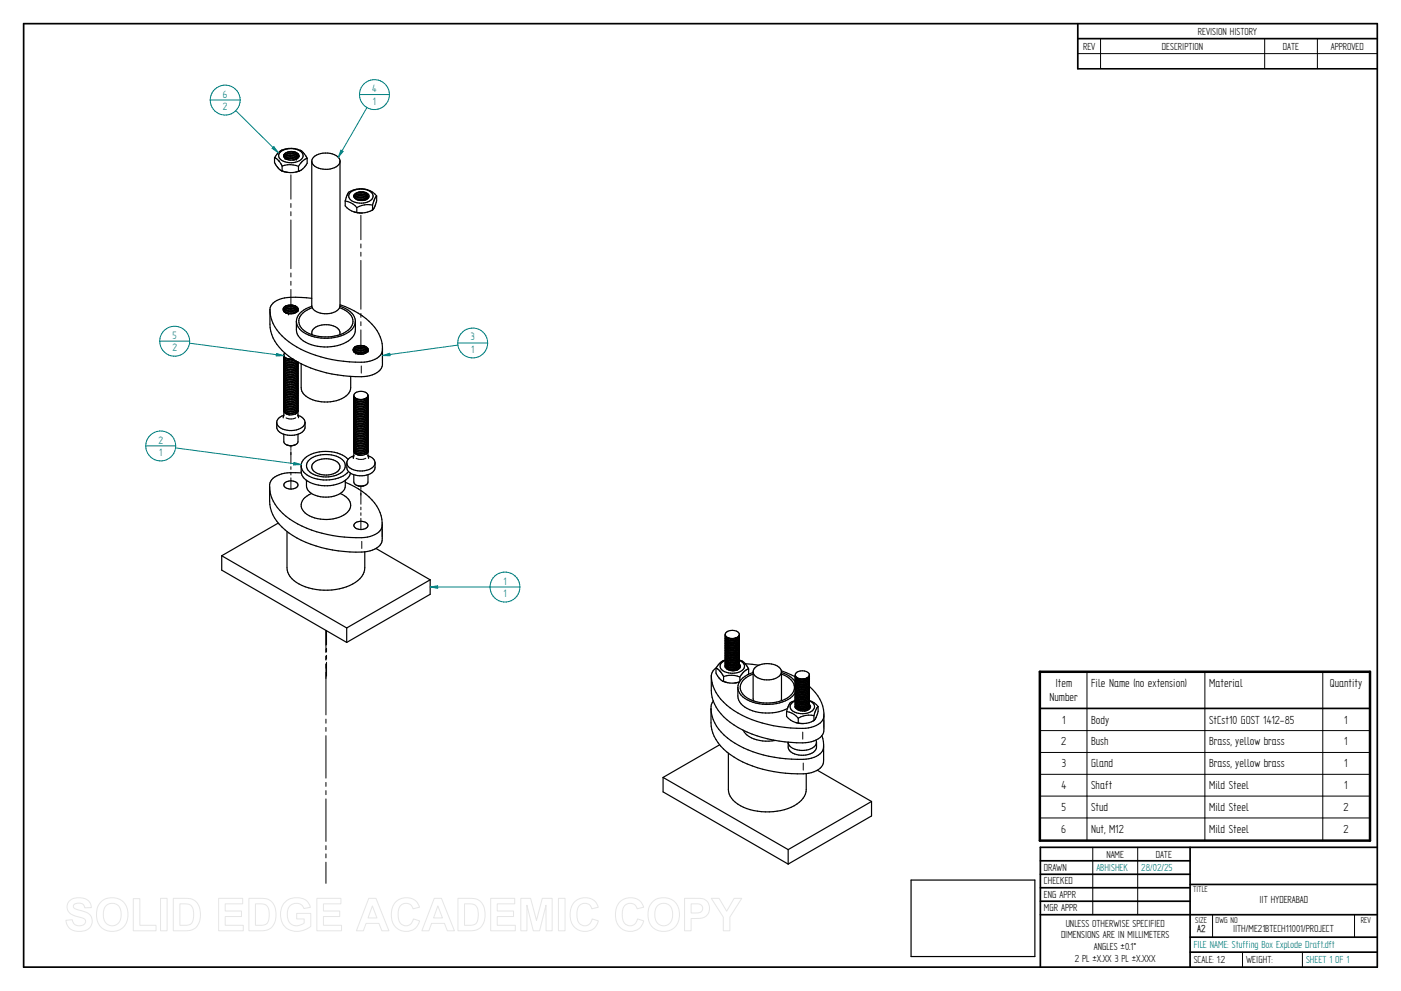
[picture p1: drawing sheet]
<svg xmlns="http://www.w3.org/2000/svg" width="594mm" height="420mm" viewBox="0 0 594 420" stroke-linecap="round" stroke-linejoin="round" font-family="sans-serif">
<defs><g id="words">
<g font-size="5.6">
<text x="447.5" y="291.5">Item</text>
<text x="462.7" y="291.5">File Name (no extension)</text>
<text x="512.7" y="291.5">Material</text>
<text x="563.9" y="291.5">Quantity</text>
<text x="445" y="297.2">Number</text>
<text x="450.4" y="306.8">1</text>
<text x="462.7" y="306.8">Body</text>
<text x="512.7" y="306.8">StCst10 GOST 1412-85</text>
<text x="570" y="306.8">1</text>
<text x="450" y="316.1">2</text>
<text x="462.7" y="316.1">Bush</text>
<text x="512.7" y="316.1">Brass, yellow brass</text>
<text x="570" y="316.1">1</text>
<text x="450.2" y="325.3">3</text>
<text x="462.7" y="325.3">Gland</text>
<text x="512.7" y="325.3">Brass, yellow brass</text>
<text x="570" y="325.3">1</text>
<text x="450.1" y="334.6">4</text>
<text x="462.7" y="334.6">Shaft</text>
<text x="512.7" y="334.6">Mild Steel</text>
<text x="570" y="334.6">1</text>
<text x="450.1" y="343.8">5</text>
<text x="462.7" y="343.8">Stud</text>
<text x="512.7" y="343.8">Mild Steel</text>
<text x="569.7" y="343.8">2</text>
<text x="450" y="353.1">6</text>
<text x="462.7" y="353.1">Nut, M12</text>
<text x="512.7" y="353.1">Mild Steel</text>
<text x="569.7" y="353.1">2</text>
</g>
<g font-size="5.1" fill="#008080">
<text x="94.5" y="41.4">6</text>
<text x="157.9" y="39.1">4</text>
<text x="94.5" y="46.7">2</text>
<text x="158.2" y="44.3">1</text>
<text x="73.1" y="143.6">5</text>
<text x="73.1" y="148.9">2</text>
<text x="199.6" y="144.4">3</text>
<text x="199.8" y="149.6">1</text>
<text x="67.2" y="188">2</text>
<text x="67.5" y="193.3">1</text>
<text x="213.5" y="247.8">1</text>
<text x="213.5" y="253.1">1</text>
</g>
<g font-size="4.9">
<text x="507.9" y="14.7">REVISION HISTORY</text>
<text x="459.3" y="21">REV</text>
<text x="492.7" y="21">DESCRIPTION</text>
<text x="544" y="21">DATE</text>
<text x="564.3" y="21">APPROVED</text>
<text x="469.1" y="363.6">NAME</text>
<text x="490.1" y="363.6">DATE</text>
<text x="442.7" y="369.3">DRAWN</text>
<text x="442.7" y="375">CHECKED</text>
<text x="442.7" y="380.7">ENG APPR</text>
<text x="534" y="382.9">IIT HYDERABAD</text>
<text x="442.7" y="386.4">MGR APPR</text>
<text x="451.9" y="392.9">UNLESS OTHERWISE SPECIFIED</text>
<text x="522.9" y="395.4">IITH/ME21BTECH11001/PROJECT</text>
<text x="449.9" y="397.9">DIMENSIONS ARE IN MILLIMETERS</text>
<text x="455.7" y="407.8">2 PL ±X.XX 3 PL ±X.XXX</text>
<text x="463.8" y="402.9">ANGLES ±0.1°</text>
<text x="506.2" y="408.3">SCALE: 1:2</text>
<text x="528.4" y="408.3">WEIGHT:</text>
</g>
<g font-size="4.9" fill="#008080">
<text x="464.9" y="369.3">ABHISHEK</text>
<text x="483.9" y="369.3">28/02/25</text>
<text x="506.2" y="402">FILE NAME: Stuffing Box Explode Draft.dft</text>
<text x="553.8" y="408.4">SHEET 1 OF 1</text>
</g>
<text font-size="4.8" x="507.7" y="395.3">A2</text>
<g font-size="4.1">
<text x="505.9" y="378.3">TITLE</text>
<text x="506.9" y="391.1">SIZE</text>
<text x="515.4" y="391.1">DWG NO</text>
<text x="577" y="391.1">REV</text>
</g>
</g></defs>
<g fill="none" stroke="#000" stroke-width=".72">
<path d="M10 10h574v400h-574zM457 10v19.1M457 16.4h127M504.6 359.2v50.8M584 359.2h-142.9v50.8M441.1 365h63.5M441.1 370.7h63.5M441.1 376.4h63.5M504.6 375h79.4M441.1 382.1h63.5M441.1 387.8h142.9M504.6 397.3h79.4"/>
<path d="M504.6 403.7h79.4"/>
</g>
<g fill="none" stroke="#000" stroke-width=".42">
<path d="M466.7 16.4v12.7M536.3 16.4v12.7M558.6 16.4v12.7M457 22.7h127M123.4 74.1v10.4M123.4 86.3v1.7M123.4 89.7v1.8M123.4 93.3v20.6M153 91.3v10.3M123.4 115.7v1.7M123.4 119.3v1.6M153 103.4v1.7"/>
<path d="M153 106.9v1.7M153 110.4v20.7M123.4 122.7v10.4M153 132.9v1.7M153 136.4v1.7M153 139.9v10.3M153.2 155.2v3M162.2 150.2v3M125.4 177.1l-1.7 .5-2.4-.4M123.4 189v1.2M123.4 190.5v.3M123.4 191.1v.2"/>
<path d="M123.4 191.7v4.9M123.4 197.9v1.1M155.1 194.3l-1.7 .5-2.4-.5M123.4 200.2v1.2M123.4 202.6v4.7M153 206.1v1.2M153 207.6v.3M153 208.2v.3M153 208.8v5M153 215v1.2M153 217.4v1.1M153 219.8v4.7"/>
<path d="M153.4 229.5v3M162 224.5v3.1M138.2 267.3v9.4M138.2 278.1v1.7M138.5 267.4v5.9M138.5 274.9v1.4M138.5 277.8v1.5M138.2 281.4v21.7M138.5 280.8v5.9M138.2 304.9v1.7M138.2 308.4v1.7M138.2 311.9v18"/>
<path d="M340.4 310.4v3M349.2 318.6v3M349.3 305.4v3M138.2 331.7v1.7M138.2 335.2v1.7M138.2 338.7v18M340.6 323.5v3M138.2 358.5v1.8M463.4 359.2v28.6M482.4 359.2v28.6M138.2 362v1.7M138.2 365.5v9"/>
<path d="M514.2 387.9v9.4M574.4 387.9v9.4M526.9 403.7v6.3M552.3 403.7v6.3"/>
</g>
<g fill="none" stroke="#000" stroke-width=".51">
<path d="M456.9 29.2h127.1M457 29.1h127M116.4 66.8v2.1l1.6 2.4 1.2 1M116.4 66.8a6.3 6.3 0 0 1 3.2 3.6M116.4 66.8a7.6 7.6 0 0 1 9.7-3.5l2 .8 2.2 3.1M118.9 64.5a7 7 0 0 1 9.4 .7 2.93 2.93 0 0 1-2.9 3.5 6.3 6.3 0 0 1-7.2-2.2 1.91 1.91 0 0 1 .7-2zM119.2 72.3l.4 .1M119.3 72.3l2.5 .8M119.5 72.4h.1M119.6 70.4v2M119.6 72.4l2.3 .7a8.7 8.7 0 0 0 4.7-.5M119.6 70.4l3.5-.6 3.5 .7"/>
<path d="M120.3 66l.1 .4M120.3 66.1a2.28 2.28 0 0 1 2.9-1.6 2.89 2.89 0 0 1 3.1 1.6M120.3 66.1l.1 .3M120.4 66.3a3.7 3.7 0 0 1 5.8 .3M120.4 66.3l-.1 .2M120.4 66.4l.2 .3M120.5 66.3a4.1 4.1 0 0 1 5.6 .1M120.5 66.3l-.1 .1M120.6 66.7l1.1 .9M120.6 66.7a4.1 4.1 0 0 1 5.5 .2M120.6 66.8a4.3 4.3 0 0 1 5.4 .2M120.9 67a4.5 4.5 0 0 1 4.8 .2"/>
<path d="M121 67.1a4.8 4.8 0 0 1 4.6 .2M121.5 67.4a4.8 4.8 0 0 1 3.7 .2M121.7 67.6l1.5 .3 1.9-.2M121.7 67.5l1.5-.2 1.8 .4M122.6 64.3l-1.7 .7-.6 1M122.6 64.3l.8-.1a2.93 2.93 0 0 1 3.4 2.1M122.6 64.3a2.94 2.94 0 0 1 3.8 1.8M124.4 64.6l1.8 .9 .6 .8M126.1 66.9l-.6 .6M126.3 66.1l.1 .3M126.4 66.1l-.3 .8M126.6 70.5v2.1"/>
<path d="M126.8 66.3l-.4 .7-1.3 .7M127.1 72.5l-1.5 .4M130.3 67.2a4.1 4.1 0 0 1-1.4 3.9l-1.2 1-1.1 .5M130.3 67.2l-1.7 .8-2 2.5M132.2 68.3a4.5 4.5 0 0 0 4.7 3.4 6.3 6.3 0 0 0 7.3-3.1M133 66.7a8 8 0 0 1 11 .8l.2 62.1a4.9 4.9 0 0 1-5.5 3.4 5.5 5.5 0 0 1-6.5-3.4v-61.3zM146.4 85.2a7.9 7.9 0 0 1 4.9 2.8M146.4 85.2v2.1a7.6 7.6 0 0 0 4.9 2.8M148.6 81.6a7 7 0 0 1 9.4 .7 2.87 2.87 0 0 1-2.9 3.6 6.3 6.3 0 0 1-7.2-2.2 1.99 1.99 0 0 1 .7-2.1zM150 83.2a3.6 3.6 0 0 1 5.6-.7l.4 1.1M150.1 83.4l1.2 1.2M150.1 83.6a3.9 3.9 0 0 1 5.8 .2"/>
<path d="M150.1 83.4a3.8 3.8 0 0 1 5.9 .3M150.1 83.4v.1M150.2 89.9l2.8 .4M150.3 83.9a4.3 4.3 0 0 1 5.4 .3M150.3 83.8a4.1 4.1 0 0 1 5.5 .3M150.7 84.2a4.4 4.4 0 0 1 4.8 .3M150.8 84.2a4.5 4.5 0 0 1 4.6 .3M151.3 84.6l.3 .2M151.3 88v2.1M151.3 84.6l1.4-.3 2.1 .5M151.4 81.7a4.2 4.2 0 0 1 5.1 1.1l-.3 1.1-.9 .7M151.4 81.7a3.3 3.3 0 0 1 4.6 1.7v.2"/>
<path d="M151.4 81.7l-1.2 .9-.1 .8M151.5 84.7l1.2-.2 1.9 .3M153.5 90.3h-.2M154.6 84.7h.1M155.3 84.6l-1.4 .4-2.3-.2M156 83.8l-.7 .8M156 83.6v.2M157.9 89.1l-.4 .2M158 87l-3.4-.1-3.3 1.1M158 89l-3.2 1.2-3.5-.1M158 87v2M159.7 83.1l-1 1.5-.7 2.4"/>
<path d="M159.7 83.1a8.8 8.8 0 0 0-12.1-1.1l-1.2 3.2M159.7 83.1l-.2 2.8-.6 1.8-.9 1.3M114.5 131.3a24.1 24.1 0 0 0 .7 10.5 21.7 21.7 0 0 0 8.9 10.4M120.3 131.6a3.6 3.6 0 0 1 5.6-.6l.4 .7M120.3 131.7l.3 .5M120.5 131.7l-.1 .1M120.5 131.7a4 4 0 0 1 5.6 .2M120.5 131.8a4.1 4.1 0 0 1 5.6 .2M120.6 132.2l.6 .4M120.6 132.2a4.2 4.2 0 0 1 5.3 0M120.7 132.3l.6 .3M120.8 132.2a4.3 4.3 0 0 1 5 .1"/>
<path d="M120.8 129.9h.1M121.1 132.5h.1M121.2 132.5a4.9 4.9 0 0 1 4.1 0M121.2 132.6l1.1 .4M121.3 132.6a4.8 4.8 0 0 1 3.8 0M121.3 132.6l1 .4M122.8 133h-.5M124.3 133h-2M124.4 132.9h-2.3M125.2 129.8l-2.2-.4-2.1 .5M125.2 129.8l.4 .2M125.2 129.7a4 4 0 0 0-5.1 1.3l.1 .8 .5 .5"/>
<path d="M125.2 129.7l.4 .3M125.6 130l.8 .8M125.7 136.2a8.5 8.5 0 0 0 .7 6.2 15.7 15.7 0 0 0 15.4 4.4 10 10 0 0 0 8.8-6.1l.1-4.5M126.2 131.9l-.7 .6-1.2 .5M126.3 131.6a3.6 3.6 0 0 0-6-.3v.4M126.3 131.7l-.1 .2M126.4 130.8v.1M126.4 130.9l-.1 .8M132.2 126.5a29.7 29.7 0 0 0-13.8 .5 5.3 5.3 0 0 0-3.6 7.2 21.1 21.1 0 0 0 11 12.9 54.9 54.9 0 0 0 29.9 6.3 7 7 0 0 0 6.5-4.8M132.2 129.9a8.1 8.1 0 0 0-6.5 6.3M132.4 130.5a7.5 7.5 0 0 0-5.7 5.3 6.2 6.2 0 0 0 4.6 5.7l1.2 .5M144 130.5a7.2 7.2 0 0 1 5.7 5.7 6.6 6.6 0 0 1-5.1 5.5 18.8 18.8 0 0 1-12.1 .3"/>
<path d="M144.2 129.2a26.8 26.8 0 0 1 17 13.7l1 4.3v7.5a7.5 7.5 0 0 1-7.7 4.9 54.2 54.2 0 0 1-30.4-7.4M144.2 129.9a8.2 8.2 0 0 1 6.5 6.2 6.8 6.8 0 0 1-4.9 5.8 18.3 18.3 0 0 1-18.8-2.4 5 5 0 0 1-1.3-3.3M120.3 156.7a1.89 1.89 0 0 0 1.7 1.3M120.3 154.6l.1 .2M120.3 150.7l.1 1.9M120.3 155.1l.2 .6M120.3 155.7l.4 .9M120.3 151.5v.2M120.3 152.2v.2M120.3 152.9v.3M120.3 153.6v.3M120.3 154.3v.3"/>
<path d="M120.3 156.5v.2M120.3 157.2v.2M120.3 157.9v.3M120.3 158.6v.3M120.3 159.3v.3M120.3 159.5v.7l.6 .8 2.3 .6M120.3 156.7l.1 .2M120.3 154.5l1.1 1.2M120.4 156.2l-.1 .5M120.4 150.6l.1 .8M120.4 156.9l-.1 .8a1.69 1.69 0 0 0 1.7 1.7M120.4 153.3l-.1 1.2"/>
<path d="M120.4 159l-.1 .5M120.4 154.7l.1 .9M120.4 155.4l-.1 .6 .8 .9M120.4 151.8l.5 .7M120.4 157.5l.1 .3M120.4 154.8l.7 .7M120.4 159a2.14 2.14 0 0 0 2 1.2M120.4 153.2l.1 .3M120.4 154l.7 .8M120.4 159.7l1 1M120.4 156.9l.1 .2M120.4 159v-.8l.7 .8 1.3 .5 2.6-.3"/>
<path d="M120.5 151.3l.6 .6 .9 .4M120.5 152l.4 .4M120.5 157.7l.4 .5M120.5 152.7a4.2 4.2 0 0 0 5.1 .4M120.5 153.5l1.9 1 1.2-.1M120.5 159.2l1.9 .9M120.5 154.2a2.63 2.63 0 0 0 2.3 1M120.5 159.9l.9 .7M120.5 153.5l1.5 .9M120.5 155.6l.4 .4M120.7 157.2l1.3 .7M120.7 151.5l1.3 .7"/>
<path d="M120.7 157.9l.2 .2M120.7 149.6a1.47 1.47 0 0 0-.1 1.7 1.47 1.47 0 0 0 1.4 .8l2.1 .1M120.9 152.4l.8 .5M120.9 158.1l.8 .5M120.9 156.7l.2 .1M121.1 152.6l.6 .2M121.1 158.3l.6 .2M121.1 156.9l.9 .4h2M121.1 156.8l2.5 .5M121.4 155.7l.6 .2M121.4 154.9l1.4 .3M121.4 155.6l.6 .2"/>
<path d="M121.7 158.5l1.9 .3M121.7 152.8l1.1 .3M121.7 158.6l.7 .2M122 157.9l2 .1M122 152.2l2 .1M122 152.9l.8 .1M122 152.3h2.3M122.4 154.4l.8 .1M122.8 155.2h.8M122.8 153h.8M124.1 152.2h.1M124.1 152.2l-.1 .1"/>
<path d="M124.4 155l-.8 .2M124.4 157.9l-2.4 .1M124.7 154.9l-1.1 .3M124.9 152.7l-1.3 .3M125 152.7l-1.4 .4M125 159.1l-2.6 .3M125 154.1l-1 .3M125 154.2l-1.4 .3M125 156.9l-1 .4M125.3 157.5l-.9 .4M125.6 158.8l-.6 .3M125.6 158.8l-.6 .4"/>
<path d="M125.7 153.1a4 4 0 0 1-5.3-.5v.7M125.9 157.1l-1.5 .9M126.1 153.3l-1.1 .8M126.1 159.8l-1.4 .9-2.7 .1M126.1 154.1l-1.4 .8M126.1 156.3l-.8 .6M126.1 155.5l-2.1 1h-2l-.9-.4M126.1 156.2l-1.1 .8-1 .4M126.1 153.3l-1.1 .9M126.3 156.5a2.32 2.32 0 0 1-2.7 2.3M126.3 154.3a3.7 3.7 0 0 1-4.3 1.6M126.3 157.2l-.1 .9-.6 .7"/>
<path d="M126.3 157.9l.1 .5M126.3 155.1l-.1 .3M126.3 153.5a2.14 2.14 0 0 1-1.6 1.5M126.3 158.7l.1 .4M126.3 155.8l-.2 .5M126.3 153.7a2.86 2.86 0 0 1-3.9 2.1h-.4M126.3 157.2l-1 1.1-1.7 .5M126.3 159.4l.1 .4M126.3 157.9l-.7 .9M126.3 154.4l.1 .4M126.3 158.7l-.7 .9-2 .6M126.3 155.1l.1 .4"/>
<path d="M126.3 155.8l.1 .5M126.3 159.3l-.1 .3M126.4 159.8l-.1 .3M126.4 154.1l-.1 .2M126.4 158.4l-.8 1.1-2 .6M126.4 154.8l-.1 .3M126.4 159.1l-.1 .2a3.6 3.6 0 0 1-4.3 1.6M126.4 155.5l-.1 .3M126.4 156.2l-.3 .8M126.4 159.8l-.8 1.1-.9 .6M126.4 156.9l-.1 .3M126.4 154.8a3.6 3.6 0 0 1-5.5 1.2"/>
<path d="M126.4 157.6l-.1 .3M126.4 155.5l-.3 .7M126.4 158.4l-.1 .3M126.4 153.4l-.2 .5M126.4 156.3l-.8 1.1M126.4 159.1l-.1 .2M127.7 154.2v10.2a6.2 6.2 0 0 0 4.9 5.1 15.3 15.3 0 0 0 14.8-2.2l1.2-2.2 .1-5.5M144 141.9a3.5 3.5 0 0 0-3.5-4 7.5 7.5 0 0 0-8.1 2.3v1.7M149.9 147.8v1l1.1 1M149.9 147.7v.1M150 147.6l-.1 .1M150 147.5v.1"/>
<path d="M150 148.8a3.6 3.6 0 0 1 5.6-.6l.4 .7M150.1 149l.3 .3M150.1 149a3.9 3.9 0 0 1 5.8 .1M150.2 149a4.1 4.1 0 0 1 5.6 .1M150.4 149.3l1.7 .8M150.4 149.3a4.3 4.3 0 0 1 5.2 .1M150.4 149.4a4.3 4.3 0 0 1 5 .1M150.6 147.1a5.5 5.5 0 0 1 4.7 0M150.9 149.6a4.8 4.8 0 0 1 4.2 .1M151 149.8a4.8 4.8 0 0 1 3.8 0M151 149.8l1.1 .3M151.8 150l2.3 .1"/>
<path d="M152.9 146.5l-1.9 .4-1 .6M153.2 146.5l2.1 .6M155.1 149.7l-1.1 .4h-1.9M155.3 147.1l.8 1-.2 .9M155.6 149.4l-.5 .3M155.9 149l-.3 .4M156 147.9l.1 .1M156 148.8a3.6 3.6 0 0 0-5.9-.4v.6M117.3 179.1a4.3 4.3 0 0 0 4.6 5.4 6.8 6.8 0 0 0 7.4-2.8l.1-2.6M120.3 176.1a2.92 2.92 0 0 0-2.3 4.5 8.3 8.3 0 0 0 11-.4l.4-1.1M120.3 162.4l.6 .7M120.3 168.1l.4 .6"/>
<path d="M120.3 160.1l.8 1.1 2.1 .5M120.3 160.8l.2 .6M120.3 161.5l.4 .8M120.3 165.8l.6 1M120.3 166.5l.2 .6M120.3 167.2l.2 .6M120.3 172.2a1.62 1.62 0 0 0 1.4 1.4M120.3 172.9l.6 1M120.3 175.9v.2M120.3 176.1l-.2 .6M120.3 162.2v.2M120.3 162.9v.3"/>
<path d="M120.3 163.6v.3M120.3 164.3v.3M120.3 165.1v.2M120.3 167.9v.2M120.3 168.6v.3M120.3 169.3v.3M120.3 170.1v.2M120.3 170.8v.2M120.3 171.5v.2M120.3 173.6v.3M120.3 174.2v1.7M120.3 173.8l.6 1.1 1.3 .9"/>
<path d="M120.3 173.9l.2 .3M120.3 168.1l.1 .2M120.3 162.4l.1 .2M120.3 165.2l.1 .3M120.3 170.9l.1 .3M120.4 166.2l-.1 .5 .8 .9M120.4 161.2l-.1 .5a3 3 0 0 0 4.1 1.2M120.4 166.9l.3 1.1M120.4 171.2v.7M120.4 161.9l-.1 .5M120.4 167.6l-.1 .5M120.4 162.6v1.4"/>
<path d="M120.4 168.3v1.5M120.4 172.6l-.1 .5 .6 .7M120.4 173.3l-.1 .5M120.4 173.9l.3 1.1 1.5 .8M120.4 164l-.1 1.2M120.4 169.7l-.1 1.2M120.4 165.4l-.1 .5 .8 1 2.1 .5M120.4 160.4l.3 1.2M120.4 169a3.7 3.7 0 0 0 5.2 .5M120.4 163.2l.1 .3M120.4 164l.1 .2M120.4 169.7l.1 .2"/>
<path d="M120.4 164.7l.1 .3M120.4 170.4l.1 .3M120.4 168.3l.1 .2M120.4 162.6l.5 .6M120.4 165.4l1 .9M120.4 171.1l1.3 1.1M120.4 171.2l1 .9M120.4 165.5l1 .9M120.5 169.2a4.1 4.1 0 0 0 5.1 .3M120.5 163.4l.6 .7 .9 .3M120.5 164.2l.2 .1M120.5 169.9l1.2 .8 2.3 .2"/>
<path d="M120.5 164.9l.2 .2M120.5 170.6l1.2 .9M120.5 170l.6 .5 1.3 .4M120.5 164.3l1.9 .8 2.6-.3M120.5 172l.6 .6M120.7 167.2l.4 .4M120.7 167.9l1.3 .8h2.4M120.7 168.7l1 .6M120.7 163.7l2.1 .8 1.6-.1 1.2-.6M120.7 174.4l.2 .2M120.7 165.1l.4 .4 1.3 .4M120.7 170.8l1.7 .9"/>
<path d="M120.7 164.5l2.1 .8 2.2-.4M120.7 161.5l.2 .3M120.9 172.5l-.5-.6a2.59 2.59 0 0 0 4 1.7M120.9 162.4l1.5 .6h1.6M120.9 168.1l1.5 .6 2-.1M120.9 163.1l.8 .4M120.9 173.8l.8 .4M120.9 173.9l.8 .4M120.9 174.5l1.5 .7M120.9 165.3l1.5 .6M120.9 163.2l.8 .4M120.9 161.7l.2 .2"/>
<path d="M121.1 172.6l.9 .4 2 .1M121.1 169l.6 .2M121.1 167.6l.9 .4 2 .1M121.1 161.9l.6 .3M121.1 166.8l2.1 .5M121.1 172.6l.9 .3 2 .1M121.1 167.6l.9 .3 2 .1M121.1 161.8l.9 .5h2M121.4 166.3l.6 .2M121.4 160.6l.3 .2M121.4 166.4l.6 .2M121.7 163.5l1.1 .3"/>
<path d="M121.7 169.2l1.1 .3M121.7 174.2l1.1 .3M121.7 174.3l1.1 .2M121.7 169.3l.3 .1M121.7 172.1l1.5 .2M121.7 160.7l.3 .2M121.7 172.2l1.5 .2M122 163.6l.8 .1M122 173.7h1.6M122 171.5l.4 .1M122 166.5l1.2 .1M122 162.2l2 .1"/>
<path d="M122.2 175.8l.6 .1M122.4 169.4l.4 .1M122.4 160.1h1.2M122.4 165.9h1.2M122.4 171.6h1.2M122.4 171.7h1.2M122.4 160.2h1.2M122.8 163.7h.8M122.8 169.5h.8M122.8 174.5h.8M123.6 161.6l-.4 .1M124 175.1l-1.2 .1"/>
<path d="M124.4 173.7l-.4 .1M124.4 172.2l-1.2 .1M124.4 161.5l-.8 .2M124.7 172.8l-.7 .3M124.7 161.4l-.7 .2M125 168.4l-.6 .2M125 170.5l-2.2 .4M125 175.5l-2.2 .4M125 170.6l-.6 .3M125.3 174.7a4.2 4.2 0 0 1-4.2 0M125.3 174.8l-.9 .3M125.6 163.7l-1.2 .6-2 .1"/>
<path d="M125.6 161.7l-1.6 .6M125.6 167.4l-1.2 .6M125.6 175.2l-.6 .3M125.6 172.3l-1.2 .7M125.6 167.3l-1.6 .8M125.6 161.6l-1.6 .7M125.6 172.4l-.6 .4M125.9 162.9l-2.3 .8M125.9 168.6l-2.3 .9M125.9 169.3l-.3 .2M125.9 175l-.8 .6M126 175l-.9 .6"/>
<path d="M126.1 173.4l-.8 .5-1.7 .6M126.1 164.8l-1.1 .7-1.4 .4M126.1 170.5l-1.1 .7-1.4 .4M126.1 166.2l-1.1 .8-1.8 .3M126.2 166.7l-.6 .6M126.2 161l-.6 .6M126.2 173.7l.2 .4M126.3 166.5l.1 .5M126.3 160.1l-1.3 1.2M126.3 161.5l.1 .3a2.55 2.55 0 0 1-2.8 2M126.3 167.3l.1 .2a2.55 2.55 0 0 1-2.8 2M126.3 171.5l.1 .5"/>
<path d="M126.3 162.3l-.1 .8-.6 .7M126.3 168l-.4 1.4M126.3 172.3a2.32 2.32 0 0 1-2.7 2.2M126.3 160.8l-.1 .3M126.3 166.5l-.1 .3M126.3 162.9l.1 .5M126.3 168.7l.1 .4M126.3 173a1.64 1.64 0 0 1-1 1.7M126.3 163.7l.1 .4M126.3 173.7l-1 1.1M126.3 169.4l.1 .4M126.3 173.7l.1 2.2"/>
<path d="M126.3 164.4l.1 .4M126.3 168.7l-.2 .5M126.3 170.1l.1 .5M126.3 162.9l-.4 .8M126.3 169.4l-1.3 1.2M126.3 165.1l.1 .4M126.3 170.8l-.2 1.2-.5 .3M126.3 163.7l-1.3 1.2M126.3 165.8l.1 .4M126.3 170.1l-.1 .2M126.3 160.1l.1 .4M126.3 164.4l-.1 .2"/>
<path d="M126.3 170.8l-.7 .9-.9 .5M126.3 165.1a2.96 2.96 0 0 1-2.7 1.6M126.3 160.8l.1 .4M126.3 171.5l-.1 .3M126.3 165.8l-.1 .3M126.4 167l-.8 1.1-1.2 .6M126.4 172l-.8 1.1-1.2 .5M126.4 171.9a2.26 2.26 0 0 1-2 1.8M126.4 160.5l-.1 .3M126.4 166.2l-.1 .3M126.4 172.6l-.2 .6M126.4 163.4l-.3 .6-1.1 .8"/>
<path d="M126.4 169.1l-.3 .7-1.1 .7M126.4 164.1l-.1 .2a2.83 2.83 0 0 1-2.7 1.6M126.4 161.2a2.26 2.26 0 0 1-2 1.8M126.4 166.9l-.3 .8-.8 .6M126.4 169.8l-.1 .3a2.83 2.83 0 0 1-2.7 1.6M126.4 173.4l-.1 .3M126.4 174.1l-.5 1M126.4 167.6l-.3 .8M126.4 164.8l-.3 .7-1.1 .7-1.8 .5-1.2-.1M126.4 161.9l-.3 .8M126.4 174.1l-.3 .8M126.4 176l.1 .7"/>
<path d="M126.4 174.1l-.4 .9M126.4 170.6l-.8 1-2.4 .8M126.4 168.4l-.1 .3M126.4 162.6l-.1 .3M126.4 165.5a2.95 2.95 0 0 1-3.2 1.9M126.4 169.1l-.1 .3M126.4 163.4l-.1 .3M126.4 166.2l-.2 .5M126.4 169.8l-.1 .3M126.4 160.5l-.2 .5M126.4 164.1l-.1 .3M126.4 170.5l-.1 .3"/>
<path d="M126.4 161.2l-.1 .3a2.32 2.32 0 0 1-1.9 1.4M126.4 164.8l-.1 .3M126.4 171.2l-.1 .3M126.4 165.5l-.1 .3M126.4 176.1l2.2 1.3 .8 1.7M150 178l.1 .4M150 169.4l.1 .4M150 171.5l.1 .4M150 173.7l.1 .4M150 179.4l.1 .4M150 168.7l.1 .4M150 170.8l.1 .2"/>
<path d="M150 174.4l.1 .4M150 175.8l.1 .4M150 176.5l.1 .2M150 170.1v.1M150 172.2v.1M150 172.9v.1M150 175.1v.1M150 177.2v.1M150 177.9v.1M150 178.6v.1M150 175.2l.1 .3M150 178.7l.1 .4"/>
<path d="M150 173l.1 .4M150 172.3l.3 .6M150 177.3l.1 .3M150 178l.3 .6M150 170.1l.1 .2M150 171.5l.1 .5M150 175.1l.1 .4M150 172.3l.1 .4M150 177.2l.1 .5M150.1 177.7l-.1 .3M150.1 178.4l-.1 .3M150.1 170.3v.2"/>
<path d="M150.1 172.7l-.1 .3M150.1 173.4v.1M150.1 179.1v.1M150.1 173.5l-.1 .2M150.1 179.2l-.1 .2M150.1 169.2l-.1 .2M150.1 179.9l-.1 .2M150.1 169.9l-.1 .2M150.1 174.2l-.1 .2M150.1 171v.2M150.1 170.6l-.1 .2M150.1 171.2l-.1 .3"/>
<path d="M150.1 174.9l-.1 .2M150.1 172l-.1 .3M150.1 175.6l-.1 .2M150.1 176.7v.3M150.1 177l-.1 .2M150.1 168.3l-.1 .4M150.1 169.8l.6 .6M150.1 176.2l.6 .7M150.1 170.5l.2 .3M150.1 173.3v.1M150.1 179v.1M150.1 171.2l.6 .7"/>
<path d="M150.1 176.9l.6 .7M150.1 179.7v.1M150.1 169v.1M150.1 171.9l.9 .9 .9 .3M150.1 177.6l.9 .9M150.1 173.4l.4 .5M150.1 174.1l.4 .5M150.1 174.8l.9 .8M150.1 168.4l-.1-.5 .7 1.1 .9 .4M150.1 169.8h.1M150.1 174v.1M150.1 168.4l.4 .5"/>
<path d="M150.1 169.1l1.2 .9M150.1 170.5v.1M150.1 179.1l.2 .3M150.1 179.8l.6 .7M150.1 174.8h.1M150.1 175.5v.1M150.1 176.2l-.1 .3M150.1 178.4a3.9 3.9 0 0 0 5.3 .4M150.1 169.1l1.8 1.1 1.6 .1 1.1-.4M150.1 179.1l.4 .5M150.1 173.4a3.1 3.1 0 0 0 3.4 1.1M150.1 174.1l.6 .7"/>
<path d="M150.1 179.8l.6 .6M150.1 169.8l.9 .8M150.1 174.8l.9 .7M150.1 170.5l.2 .2M150.1 171.2l.6 .6M150.1 172l.9 .7 .9 .3M150.1 175.5l.2 .2M150.1 176.2l.6 .6M150.1 172.7a4 4 0 0 0 5.3 .4M150.1 177l.9 .8 .9 .3M150.1 177.7l1.2 .9 .6 .2M150.3 175.8l1 .6"/>
<path d="M150.3 170.8l.7 .5M150.3 170.7l1 .8M150.3 175.7l1 .7M150.5 168.7l1.4 .8h1.6M150.5 174.5l.2 .2M150.7 173.9l1.2 .5 1.6 .1M150.7 174.7l2 .6 1.9-.4M150.7 174.8l.6 .2M150.7 171.8l.3 .2M151 170.6l1.3 .4 2-.2M151 170.5l1.3 .4 2-.2M151 175.5l1.7 .5"/>
<path d="M151 172l1.3 .4M151 177.7l2.1 .4M151.3 176.4l.6 .3M151.3 175.6l1.4 .3M151.3 172.1l1 .2M151.3 176.4l.6 .2M151.3 178.5l.6 .2M151.9 169.4l1.6 .1M151.9 173.1h2M151.9 178.8h2M151.9 173h2M151.9 178.7h2"/>
<path d="M152.3 172.3h.8M153.9 178l-.8 .1M154.3 170l-2.7 .1M154.3 175h-2.7M154.3 175.7l-1.6 .2M154.3 175.8l-1.6 .2M154.3 172.2l-1.2 .1M154.6 169.2l-1.1 .3M154.6 172.8l-.7 .3M154.6 178.6l-.7 .2M154.6 176.3l-2.7 .3M154.6 172.8l-.7 .2"/>
<path d="M154.6 178.5l-.7 .2M154.9 169.8l-.3 .1M155.2 170.4l-.9 .4M155.2 170.3l-.9 .4M155.2 174.6l-.6 .3M155.2 175.3l-.9 .4M155.2 175.4l-.9 .4M155.2 176l-1.7 .7h-1.6M155.2 178.1l-.6 .4M155.4 168.7l-1.9 .8M155.4 170.1l-.2 .2M155.4 172.3l-.8 .5"/>
<path d="M155.4 173a4.4 4.4 0 0 1-4.9 .1M155.4 178l-.8 .6M155.4 178.7l-2.3 .8-1.8-.3-.8-.4M155.7 179.2l-1.1 .7a4.6 4.6 0 0 1-3.9-.2M155.7 169.2l-1.1 .8M155.7 174.9l-.5 .4M155.7 171.3l-1.4 1-1.2 .1M155.7 172l-1.1 .8M155.7 176.3l-1.1 .7-1.5 .3-2.4-.5M155.8 179a3.8 3.8 0 0 1-5.3 .5M155.8 168.3l-.4 .4M155.8 169l-.6 .7"/>
<path d="M155.8 169.8l-.4 .4M155.8 169.7l-.4 .4M155.8 171.2l.1-1a3.8 3.8 0 0 1-4.6 1.3M155.8 170.4a4 4 0 0 1-4.5 1M155.8 176.1a4.1 4.1 0 0 1-5.1 .8M155.8 173.3l-.9 .7-1.4 .5M155.9 178.7l-.1 .4M155.9 176l.1-.9-1.1 1.2M155.9 174.5l-.7 .9M155.9 170.9l-1.3 1.2M155.9 172.3l-.5 .8M155.9 175.9l-.1 .3"/>
<path d="M155.9 176.6l-1.3 1.2-1.5 .3M155.9 173a2.77 2.77 0 0 1-2.4 1.5M155.9 177.3l-.5 .8M156 167.4a3.6 3.6 0 0 0-5.9 .2 3.5 3.5 0 0 0 5.3 1.1M156 177.9l-.1 .9M156 167.4l-.2 1-.6 .6M156 167.9l-.2 1.1M156 168.7l-.2 1M156 178.6v.6M156 172.9v.6M156 173.7l-.1 .8M156 179.4l-.1 .8"/>
<path d="M156 169.4l-.1 .9M156 167.4l-.1 .7M156 174.4l-.1 .9-.5 .6M156 170.8v.6M156 171.5l-.1 .9M156 172.2l-.1 .9M156 175.8v.6M156 176.5l-.1 .8M156 177.2v.6l-.6 1M156 169.1v.2M156 174.8v.2M156 175.5v.2"/>
<path d="M156 169.8v.2M156 179.2l-1.1 1.4M156 176.2v.2M156 173.5l-.3 .7-1.1 .8M156 170.5v.2M156 171.2v.3M156 172v.2M156 172.7v.2M156 177l-.3 .8M156 171.5l-.2 .4M156 173.4l-.6 1.1M156 174.1l-.1 .4"/>
<path d="M156 177.7l-.1 .4M156 168.4l-.1 .4M156 178.4v.2M156 179.1l-.6 1.1M156 179.8l-.1 .5M156 171.4l-.3 .7M156 176.4a2.36 2.36 0 0 1-1.7 1.6M120.3 184.1v3.1a3.6 3.6 0 0 0 5.7 .8l.4-.8v-3.1M125.1 188.6a4.1 4.1 0 0 1-3.5 0M127.7 198a8.5 8.5 0 0 0 8.1 5.3 14 14 0 0 0 12-3.4M131.3 194.9a11.9 11.9 0 0 1 14.4 .6 3.6 3.6 0 0 1-2.1 5.5 11.8 11.8 0 0 1-12.9-1.6l-.4-.6a3.2 3.2 0 0 1 1-3.9zM133.2 196a8.4 8.4 0 0 1 10.6 .8 2.93 2.93 0 0 1-2.5 4.1 7.9 7.9 0 0 1-8.9-2.1 2.27 2.27 0 0 1 .8-2.8z"/>
<path d="M147.1 196.2a3.9 3.9 0 0 0 .7 3.7M147.6 194.8a15 15 0 0 0-18.4-.5 6 6 0 0 0-1.4 6.4 9.1 9.1 0 0 0 8.5 5.2 13.5 13.5 0 0 0 11.7-3.8l.6-1.5M150 193.3l-1.6 .7a2.66 2.66 0 0 0-1.3 2.2M150 185.1l.1 .4M150 186.5l.1 .4M150 190.1l.1 .4M150 190.8l.1 .4M150 191.3l-.1 2.5M150 180.1l.1 .4M150 181.5l.1 .4M150 182.2l.1 .3M150 187.2l.1 .4"/>
<path d="M150 187.9l.1 .3M150 180.8v.1M150 182.9v.1M150 183.6v.1M150 184.4h.1M150 185.8v.1M150 188.6v.1M150 189.4h.1M150 188l.1 .2M150 188.7l.1 .4M150 180.9l.1 .3M150 183l.1 .4"/>
<path d="M150 189.4l.1 .4M150 183.7l.1 .4M150 184.4l.1 .4M150 185.9l.1 .3M150 183.7l.3 .7M150 189.4l.3 .7 1 .7M150 183l.1 .3M150 188.7l.3 .7 .7 .5M150 185.8l.1 .4M150 180.8l.1 .4M150 187.2l.1 .5M150.1 188.2v.2"/>
<path d="M150.1 188.4l-.1 .3M150.1 182.7l-.1 .3M150.1 189.1l-.1 .3M150.1 183.4l-.1 .3M150.1 189.8v.1M150.1 189.9l-.1 .2M150.1 184.1l-.1 .3M150.1 190.5l-.1 .3M150.1 184.8l-.1 .3M150.1 191.2l.5 1.2 1.2 .5M150.1 185.6l-.1 .2M150.1 180.6l-.1 .2"/>
<path d="M150.1 186.3l-.1 .2M150.1 181.3l-.1 .2M150.1 182.5v.2M150.1 187.6l-.1 .4M150.1 186.9l.6 .7M150.1 181.9l.6 .7M150.1 187.6l.6 .7M150.1 190.5h.1M150.1 182.6l.6 .7M150.1 188.3l.9 .9 .9 .3M150.1 184.8l.2 .3M150.1 185.5l.2 .3"/>
<path d="M150.1 190.5l.2 .3M150.1 184.7v.1M150.1 183.3l.9 .9 .9 .3M150.1 191.2l.2 .3M150.1 185.5h.1M150.1 180.5v.1M150.1 180.5l.9 .8M150.1 186.2v.1M150.1 181.2v.1M150.1 181.9l-.1 .3M150.1 186.9l-.1 .3M150.1 188.4l.9 .7 .9 .3"/>
<path d="M150.1 189.1l.9 .7M150.1 183.4l.9 .7 .9 .3M150.1 189.8l1.2 .9M150.1 184.1l1.2 .9M150.1 190.5l.4 .5M150.1 184.8l.4 .5M150.1 191.2l.4 .5M150.1 180.5l.9 .7M150.1 185.5l.6 .7M150.1 186.2l.2 .2M150.1 181.2l.2 .2M150.1 186.9l.6 .6"/>
<path d="M150.1 181.9l.6 .6M150.1 182.7a2.52 2.52 0 0 0 2.2 1.2M150.1 187.7a2.52 2.52 0 0 0 2.2 1.1M150.3 181.5l1 .7M150.3 186.5l.7 .5M150.3 186.4l1 .8M150.3 181.4l1 .7M150.5 184.5l.8 .5M150.5 190.9l.2 .3M150.5 191.6l.5 .3M150.5 191.8l1.3 1M150.5 185.9l.5 .4"/>
<path d="M150.5 191.7l.5 .3M150.5 190.6l.2 .5M150.7 187.6l.9 .4M150.7 180.4l.6 .2a4.5 4.5 0 0 0 3.3 0M150.7 182.6l.3 .2M150.7 180.5l2 .5 1.9-.3M150.7 187.5l.9 .4M150.7 182.5l1.2 .5M150.7 191.1l.1 .1M151 189.8a4.1 4.1 0 0 0 3.3 .3M151 191.9l1.7 .5M151 181.2l1.7 .5"/>
<path d="M151 186.3l.3 .1M151 186.2l.6 .4M151 192l1.7 .4M151 181.3l1.7 .4M151 183.4l1.3 .4M151 188.4l1.3 .4M151.3 189.9l1.4 .3 1.6-.2M151.3 190.7l2.6 .1M151.3 185l2.6 .1M151.3 182.2l.6 .2M151.3 187.2l.6 .2M151.3 187.1l.6 .2"/>
<path d="M151.3 182.1l.6 .2M151.6 186.5l1.1 .2M151.8 192.9l.6 .1M151.8 192.8l.7 .2M151.9 189.5h2M151.9 186.6h.8M151.9 184.5h2M151.9 189.4h2M152.3 183.8h.8M152.5 193h.3M153.1 186.6l-.4 .1M153.9 184.4h-2"/>
<path d="M154.3 185l-1.2 .3-1.8-.3M154.3 192.2l-1.6 .2M154.3 181.4l-1.6 .3M154.3 186.5l-1.2 .2M154.3 186.4l-1.2 .2M154.3 192.2l-.8 .2M154.3 181.5l-1.6 .2M154.3 183.6l-1.2 .2M154.6 189.3l-.7 .2M154.6 184.3l-.7 .2M154.6 187l-2.7 .3M154.6 187.7l-2.7 .3"/>
<path d="M154.6 184.2l-.7 .2M154.6 189.2l-.7 .2M154.9 188.4l-2.6 .4M154.9 188.3l-2.6 .5M155.2 191l-2.1 .6-2.4-.5M155.2 180.3l-.6 .4M155.2 185.3l-2.1 .6-2.1-.4M155.2 191.7l-.9 .5M155.2 181l-.9 .5M155.2 186l-.9 .5M155.2 186.1l-.6 .3M155.2 191.8l-.9 .4"/>
<path d="M155.2 187.5a3.9 3.9 0 0 1-3.6 .4M155.2 181.1l-.6 .3M155.2 188.2l-.3 .1M155.2 192.5l.5-.3zM155.4 189.4l-1.1 .7M155.4 190.1l-1.5 .8-2.6-.1M155.4 184.4l-1.1 .7M155.4 190.8l-.8 .6-1.5 .3-2.4-.5M155.4 185.1l-.8 .6-1.5 .3-1.8-.2-.8-.6M155.4 191.6l-.2 .1M155.4 189.5l-.8 .5M155.4 184.5l-.8 .5"/>
<path d="M155.4 188l-.5 .4M155.7 189.9l-1.4 .9M155.7 184.9l-.3 .3M155.7 192.1a4 4 0 0 1-3.3 .9M155.7 180.6l-.5 .4M155.7 185.6l-.5 .4M155.7 186.4l-1.4 .8-2.4 .2M155.7 182l-1.4 .9-2 .1M155.7 182.8l-1.4 .9-1.2 .2M155.8 189l-.4 .4M155.8 181.9l.1-1a3.6 3.6 0 0 1-4 1.5M155.8 184l-.4 .5"/>
<path d="M155.8 191.1l-.6 .7M155.8 181.1a3.9 3.9 0 0 1-3.9 1.2M155.8 186.8l-.9 .9M155.8 182.5l-1.2 1.1M155.8 188.3l-1.2 .9M155.9 190.2l-.5 .7M155.9 184.4l-.2 .6M155.9 190.9l-.2 .5M155.9 180.2l-.7 .9M155.9 185.2l-.7 .9M155.9 185.3l-.1 .2M155.9 185.9l-1 1.1"/>
<path d="M155.9 186.6l-.5 .7M155.9 181.6a3.6 3.6 0 0 1-4.6 1.2M155.9 187.3l-.5 .7M155.9 182.3l-.1 .3M155.9 183l-1.3 1.2M155.9 188l-1.3 1.3M156 188l-.2 1M156 188.6l-.3 1.4M156 182.9l-.2 1.1M156 189.4l-.3 1.3M156 183.6l-.2 1.2M156 190.1l-.1 .8"/>
<path d="M156 190.8l.2 3M156 184.4l-.1 .8M156 180.1l-.1 .9M156 185.1l-.1 .8M156 191v.4M156 185.8l-.1 .9M156 186.5v.6M156 181.5v.6M156 182.2l-.1 .8M156 187.2l-.1 .9M156 180.5v.2M156 186.2v.2"/>
<path d="M156 181.2v.2M156 186.9v.3M156 181.9v.3M156 184.8l-.1 .5M156 185.5l-.2 .7M156 187.7v.2M156 190.5l-.1 .5M156 191.3l-.2 .5M156 182.7l-.3 .9-1.1 .7M156 184.1v.2M156 188.4l-.2 .7M156 189.8v.2"/>
<path d="M156 183.4l-.2 .7M156 189.1l-.2 .7M156 191.2l-.3 1M156 191.4l-.3 .8M156 187.1l-.3 .7M156 182.1l-.1 .3M156.1 193.3a2.9 2.9 0 0 1 2.3 4.5 8.3 8.3 0 0 1-11-.4l-.3-1.2M159 196.2a4.3 4.3 0 0 1-4.5 5.4 8.2 8.2 0 0 1-6.7-1.7M114.3 206.8a18.3 18.3 0 0 0 10.2 14.3 52.8 52.8 0 0 0 32.4 6.4 6 6 0 0 0 5.1-4.5M120.7 204.8a4 4 0 0 1 5.6 .4 2.44 2.44 0 0 1-3.3 2.1l-1.9-.5a1.22 1.22 0 0 1-.4-2zM127.8 200.5a16.8 16.8 0 0 0-11.2 1.7l-1.4 1.2-.9 2a26 26 0 0 0 .8 11.4 26.3 26.3 0 0 0 16.7 14 58.4 58.4 0 0 0 22.8 3.2M132.1 209.3a5.4 5.4 0 0 0-4.2 6.1 10.3 10.3 0 0 0 9.3 4.8 11.9 11.9 0 0 0 11.2-4.5 4.7 4.7 0 0 0-3.2-6l-.9-.4"/>
<path d="M146.4 203.7a5.3 5.3 0 0 1-4.8 6.7 11.5 11.5 0 0 1-10.9-2.4 5.2 5.2 0 0 1-.7-4.3M146.4 204.5a25.7 25.7 0 0 1 14.8 12.8 22.8 22.8 0 0 1 .9 10.9 5.1 5.1 0 0 1-4.1 5l-3.4 .8M150 201.3v3.1a3.5 3.5 0 0 0 6 0v-3.1M151.3 205.7a4.1 4.1 0 0 0 3.5 .1M94 235.6v6.1l53 30.7M94 235.6l53 30.6M118 221.8l-24 13.8M121.7 225.3v15.4a8.8 8.8 0 0 0 6.4 7.5 24.9 24.9 0 0 0 23.6-2l1.7-1.7a6.4 6.4 0 0 0 1.3-3.8v-6.7M150.4 222a4 4 0 0 1 5.5 .3 2.43 2.43 0 0 1-3.2 2.2l-1.9-.6a1.24 1.24 0 0 1-.4-1.9zM159.4 232.5l23 13.3M182.4 245.8l-35.4 20.4M182.4 245.8v6.2l-35.4 20.4"/>
<path d="M147 266.2v6.2M307.5 275a3.2 3.2 0 0 0 4.7 1.3M307.5 270v.7M307.5 270.8l.1 .3M307.5 271.4l.2 .6 1.2 .9M307.5 277.2l.2 .5 1.2 .9M307.5 272.1l.3 .8M307.5 273.6l.1 .3M307.5 275.7l.1 .3M307.5 277.8l.3 .8M307.5 272.1v.7M307.5 272.8l.1 .5"/>
<path d="M307.5 277.1v.7M307.5 277.8v.8M307.5 279.3l.1 .4M307.5 270h.1M307.5 270.7v.1M307.5 271.4v.1M307.5 273.6h.1M307.5 274.2v.8M307.5 275h.1M307.5 275.7v.1M307.5 276.4v.1M307.5 278.6h.1"/>
<path d="M307.5 280v.1M307.5 271.5v.6M307.5 273.6l.1 .4M307.5 275.8l.1 .3M307.5 276.4l.2 .6 .9 .7M307.5 276.5v.7M307.5 278.6l.1 .4M307.5 270.7l.1 .3M307.5 272.8l.3 .8M307.5 274.3l.3 .8M307.5 278.6l.2 .5M307.5 279.3l.1 .3"/>
<path d="M307.5 270a2.05 2.05 0 0 0 2.1 1.6M307.5 275v.7M307.5 280l.2 .6M307.5 269.3v.7M307.5 279.8l-2.1 1.2-1.8 2.3M307.5 269.3l.2 .6M307.5 269.1v.2M307.6 273.9a3.4 3.4 0 0 0 4.3 1.1M307.6 276l.1 .3M307.6 271.1l-.1 .3M307.6 273.3l-.1 .3M307.6 279.6a3.4 3.4 0 0 0 4.3 1.1"/>
<path d="M307.6 279l1 .9M307.6 271l.1 .3M307.6 273.3l.2 .3M307.6 274l.1 .2M307.6 279.7l.1 .2M307.6 274l-.1 .3M307.6 276.1l-.1 .3M307.6 279l-.1 .3M307.6 279.7l-.1 .3M307.7 271.9l1.5 .9 2.7-.1M307.7 275.5a4.3 4.3 0 0 0 5.3 .1M307.7 272.7l.9 .7"/>
<path d="M307.7 278.4l.1 .2M307.7 276.2l1.9 1 2.6-.3M307.7 277.7l.9 .6M307.7 271.3l1.9 1 2.6-.4M307.7 279.1l1.9 .9M307.7 276.3a3.7 3.7 0 0 0 4.7 .6M307.7 274.8l.4 .5M307.7 271.2a4.1 4.1 0 0 0 4.5 .7M307.7 276.9l1.9 1.1M307.7 269.8l.4 .5M307.7 270.5l1.2 .8 2.2 .2M307.8 278.6l1.1 .7 1.5 .2"/>
<path d="M307.8 274.3l.8 .4M307.8 273.6l1.8 .8M307.8 273.6l.8 .6M307.8 280l.8 .5M307.8 270l.3 .2M308.1 273l.5 .3M308.1 278.7l2.3 .7M308.1 275.3l.5 .2M308.1 275.2l.8 .5M308.1 270.2l.8 .5M308.3 276.9l1.7 .4 2.2-.4M308.3 274.7l.3 .1"/>
<path d="M308.3 276.1l1.7 .5 2.2-.4M308.3 270.3l.6 .3M308.4 270.5a3.8 3.8 0 0 0 3.8 .1M308.4 271.2a3.8 3.8 0 0 0 3.8 .1M308.4 273.3a3.8 3.8 0 0 0 3.8 .1M308.4 274l.2 .2M308.4 275.5a3.8 3.8 0 0 0 3.8 0M308.4 277.6l.2 .2M308.4 279.1a3.8 3.8 0 0 0 3.8 0M308.4 279.7l.2 .2M308.6 273.3l.6 .3M308.6 273.4l.6 .2"/>
<path d="M308.6 274.2l.6 .2M308.6 279.9l1 .2M308.6 278.4l.3 .2M308.9 275.6l2.2 .2M308.9 275.7l.7 .1M308.9 277.7l.7 .2M308.9 270.6l1.1 .2M308.9 270.7l1.1 .2M309.2 273.6l1.2 .2M309.2 273.6l.8 .1M309.6 274.3h1.5M309.6 274.4h1.5"/>
<path d="M310 270.8h.8M311.1 271.4l-1.1 .1M311.5 271.4h-.4M311.9 277.7l-2.3 .2M311.9 272.8l-1.5 .3-1.5-.3M311.9 277.8l-2.3 .2M311.9 275.5l-.8 .3M311.9 270.6l-1.1 .2M312.2 274.2a4 4 0 0 1-3.6 0M312.2 278.4a4.1 4.1 0 0 1-3.3 .2M312.2 279.9a4 4 0 0 1-3.6 0M312.2 273.3l-1.8 .4"/>
<path d="M312.2 279l-1.8 .4M312.2 278.3l-1.8 .4-1.8-.4M312.2 273.4l-1.8 .4M312.2 274.1l-1.1 .3M312.2 278.4l-1.8 .4-1.5-.2M312.2 279.1l-1.8 .4M312.2 279.8l-1.1 .3M312.2 271.2l-.3 .2M312.4 271.9h-.1a3.8 3.8 0 0 1-3.9 0M312.4 270.4l-.2 .2M312.4 271.1l-.2 .2M312.4 272.6h-.1a3.7 3.7 0 0 1-3.4 .3"/>
<path d="M312.4 273.3l-.2 .1M312.4 274l-.2 .2M312.4 274.7l-.2 .2M312.4 275.4l-.2 .1M312.4 276.1l-.2 .2M312.4 277.6a3.8 3.8 0 0 1-3.8 .2M312.4 278.3l-.2 .1M312.4 279l-.2 .1M312.4 279.7l-.2 .2M312.5 278.8l-.3 .3M312.5 278.1l-.3 .3M312.5 271.7l-.3 .2"/>
<path d="M312.5 270.3l-1.7 .6M312.8 279.4l-1.7 .6M312.8 278.7l-.3 .2M312.8 273.7l-1.7 .6M312.8 274.4l-2 .7-2.2-.4M312.8 273.8l-.6 .3M312.8 278l-.3 .1M312.8 279.5l-.6 .3M313.2 276.2l-1 .7M313.2 270.5l-1 .7M313.4 278.8l-.6 .6M313.4 269.5l-.9 .8"/>
<path d="M313.4 275.2l-1.2 1M313.4 275.3l-.2 .2M313.4 269.5l-1.2 1M313.4 270.2l-.2 .2M313.4 270.3l-2.3 1.2M313.5 280a2.39 2.39 0 0 1 2.2 2.1 2.39 2.39 0 0 1-1.6 2.5 7.5 7.5 0 0 1-8.5-1.1l-.2-.5a2.54 2.54 0 0 1 2.1-3M313.5 272.1l-1.3 1.3M313.5 276.4l-.5 .6-1.1 .7M313.5 277.8l-.7 1M313.5 271.4l-1.3 1.3M313.5 271.4v.7M313.5 272.1v.5"/>
<path d="M313.5 273.6v.6M313.5 275v.4M313.5 275.7v.4M313.5 277.1v.7M313.5 277.8v.5M313.5 274.2l-.5 .7-1.5 .9M313.5 271.4l-1.6 1.4M313.5 277.1l-1 1.1M313.5 279.2l-1.3 1.3-1.1 .3M313.5 272.1l-.7 1M313.5 272.8l-.5 .8M313.5 273.6l-.5 .7"/>
<path d="M313.5 274.3l-1.3 1.2M313.5 277.1l-.5 .7M313.5 279.3l-1 1.1M313.5 280l-1.3 1.2M313.5 270.7v.7M313.5 272.8v.5M313.5 274.3v.7M313.5 276.4v.7M313.5 278.6v.6M313.5 279.3v.7M313.5 275l-.1 .2M313.5 280l-1 1-1.7 .5"/>
<path d="M313.5 270.7l-1.3 1.2M313.5 275.7l-1.3 1.2M313.5 277.8l-.5 .8M313.5 269.3v.7M313.5 270v.4M313.5 280v.7M313.5 270l-.1 .2M313.5 278.6l-.1 .2M313.5 279.8l1.1 .4M313.5 272.6l-.7 1.2M313.5 270.4l-.7 1.2M313.5 269.1l-.1 .4"/>
<path d="M313.5 275.4l-.3 .7M313.5 276.1v.3M313.5 278.3l-.1 .5M313.5 269.1v-.5a3.6 3.6 0 0 0-6 .4 3.6 3.6 0 0 0 5 1.3M313.5 273.3a3.5 3.5 0 0 1-4.9 1.5M313.5 276.1a2.07 2.07 0 0 1-1.6 1.7M313.5 271.8v.3M313.5 272.5v.3M313.5 273.3v.3M313.5 274v.3M313.5 274.7v.3M313.5 279.7v.3"/>
<path d="M313.5 270.4v.3M313.5 275.4v.3M313.5 278.3v.3M301.6 286.6a24.5 24.5 0 0 0 .8 10.5 23.4 23.4 0 0 0 12.5 12.4 54.4 54.4 0 0 0 29.1 5 5.8 5.8 0 0 0 5.4-5.5v-6.1M302.5 297.3a6.5 6.5 0 0 0-.5 6.4 22.5 22.5 0 0 0 13.2 13.4 53.9 53.9 0 0 0 28.9 4.3 5.9 5.9 0 0 0 4.8-8.3l-.4-1.2M303.6 283.3l.3 .1M303.6 283.3v2.1a7.3 7.3 0 0 0 3 3.5M303.7 283.2l-1.3 1.2a9.5 9.5 0 0 0 1.3 9.3 32.1 32.1 0 0 0 19.5 12.8 50.7 50.7 0 0 0 20.8 1.9 5.8 5.8 0 0 0 5.2-7.5 16.9 16.9 0 0 0-6-9.9M303.7 283.3h.1M303.9 283.4l1.3 1 1.6 2.5M306.6 288.8l1.2 .5M306.6 288.9h.1"/>
<path d="M306.7 288.9h.1M306.8 288.9a9.5 9.5 0 0 0 6.8 .2M306.8 286.9l3.5-.6 3.4 .7M306.8 286.9v2M307.5 282.5v-.2a2.31 2.31 0 0 0 2.8 2.1h.8M307.5 282.2l.2 .5 .9 .7M307.5 280.7v.1M307.5 281.4v.1M307.5 282.1v.1M307.5 281.4l.1 .3M307.5 280.1v.6M307.5 280.7a3.2 3.2 0 0 0 4 1.4"/>
<path d="M307.5 282.2a2.12 2.12 0 0 0 2.1 1.4M307.5 280.8l.1 .3M307.6 281.7l.1 .3M307.6 281.1l-.1 .3M307.6 281.1l.7 .8 1.3 .4 2.3-.3M307.6 281.8l-.1 .4M307.7 281.9l1.9 1.1M307.7 282l.9 .7M307.7 280.5l.1 .3M307.8 289.3l.9 .2M307.8 280.7l1.1 .7M308.3 280.4l.3 .1"/>
<path d="M308.3 281.1l.6 .2M308.4 281.2a3.8 3.8 0 0 0 3.8 .1M308.4 281.9a3.8 3.8 0 0 0 3.8 .1M308.4 283.3l.2 .2M308.6 283.4l1 .3M308.9 280.6l1.9 .2M308.9 281.4l1.1 .2M308.9 281.3l1.1 .2M309.6 280l1.5 .1M310 281.5h.8M311.1 280l-1.1 .1M311.1 284.3l-.6 .1"/>
<path d="M311.7 289.6h-.1M311.9 283.5l-2.3 .2M311.9 283.4l-2.3 .2M312.2 284.1l-.1 .1M312.2 280.4l-.3 .1a3.9 3.9 0 0 1-3.3 0M312.2 281.2l-1.4 .4M312.2 283.3l-.3 .1M312.2 282.6l-2.2 .4M312.2 282.7l-1.4 .3-1.9-.3M312.3 284.1l-.3 .2M312.4 281.1l-.2 .2M312.4 281.9l-.2 .1"/>
<path d="M312.4 282.6l-.2 .1a3.8 3.8 0 0 1-3.8-.1M312.4 283.3a3.8 3.8 0 0 1-3.8 .2M312.4 280.4l-.2 .2M312.5 283.9l-1.1 .5M312.5 283.8l-1.4 .5M312.9 291.4a7 7 0 0 0 5.1 5.9 18.5 18.5 0 0 0 18-2.1l1.2-1.5M312.9 291.4a8.6 8.6 0 0 0 .7 6.2 15.2 15.2 0 0 0 13.9 4.6l2.8-.4 3.7-1.4M313.2 281.9l-.7 .6M313.4 281l-1.2 .9M313.4 280.9l-1.5 1.2M313.4 282.2l.1 .6M313.5 289.2l-1.8 .4"/>
<path d="M313.5 282.8l-.7 1M313.5 282.2l-1 1M313.5 282.1l-1.6 1.4M313.5 281.4v.5M313.5 281.4l-1.3 1.3M313.5 282.8l-1 1.1M313.5 280.7v.4M313.5 282.1v.7M313.5 280.7l-.1 .2M313.5 282.8l-.9 1.2M313.5 281.6a1.4 1.4 0 0 1 .4 1.5 1.4 1.4 0 0 1-1.3 1l-1.5 .3M313.5 281.9v.3"/>
<path d="M313.5 281.9v.2M313.5 280.4v.3M313.5 281.1l-.3 .7M313.5 281.1v.3M313.7 287v1.8M314.6 280.2a7.7 7.7 0 0 1 2.9 3.4M316 281.4l5.8 .6M317.5 283.6l-2.2 1.3-1.6 2.1M317.5 283.6l-.2 2.4M319.4 285.8a6.7 6.7 0 0 0-5.5 6.2 8.1 8.1 0 0 0 7.1 5.6 16.3 16.3 0 0 0 14.5-3 4.7 4.7 0 0 0-1.8-7.7l-2.3-1.1M319.4 284.8a5 5 0 0 0 5.7 3.4 5.9 5.9 0 0 0 6.2-3.1l4.1 2 1.9 2.2M319.4 284.8l.1 12.4"/>
<path d="M319.4 284.8a4.6 4.6 0 0 1 4.7-3.4 6.3 6.3 0 0 1 7.2 3.1l-.1 12.7M319.4 285.1a8 8 0 0 0-6.5 6.3M331.3 284.4l5.9 2.5v.5M335.2 297.8l-1 1.8-.7 2.1M337.2 296.9l-2 1M337.2 290.7l.1 .3M337.2 290l.1 .2M337.2 291.5l.1 .2M337.2 291.3v.4M337.2 295.7l.1 .3M337.2 291l.4 .6M337.2 290.2l1.2 1.2"/>
<path d="M337.2 287.9l.7 .9M337.2 296.5l.1 .2M337.2 296.7l.3 .4M337.2 299.6l.1 .1M337.2 299.5a2.99 2.99 0 0 0 3.9 2M337.2 287.7v.2M337.2 286.5l.1 .2M337.2 293.6l.1 .2M337.2 288.8l.1 .2M337.2 289.5l.1 .2M337.2 291.7l.1 .1M337.2 296l.1 .3"/>
<path d="M337.2 297.4l.1 .2M337.2 292.7v.4M337.2 293.4v.2M337.2 286.3v.4M337.2 287.9l.1 .3M337.2 289.3v.2M337.2 293.6l.1 .4M337.2 297v.4M337.2 299.3v.4M337.2 294.5l.1 .2M337.2 295.2l.1 .2M337.2 298.1l.1 .2"/>
<path d="M337.2 291.9v.5M337.2 286.2a3.6 3.6 0 0 0 4.9 1.3M337.2 292.4l.1 .2M337.2 297.6v.5M337.2 298.4v.4M337.2 299.3l.1 .2M337.2 293.1l.1 .2M337.2 298.8l.1 .2M337.2 299.1v.2M337.2 286.7l.1 .2M337.2 287.4l.1 .2M337.3 291l.6 .8 .8 .4"/>
<path d="M337.3 290.4l-.1 .6M337.3 290.2l.3 .6 1.1 .7M337.3 291.7l.6 .8M337.3 289.7l-.1 .5M337.3 291.2l-.1 .1M337.3 289.5l.3 .7M337.3 289l-.1 .3M337.3 296l.3 .6 1.1 .6M337.3 288.8a3.3 3.3 0 0 0 4.8 1M337.3 288.2l-.1 .6M337.3 295.4l-.1 .6M337.3 287.4l.2 .4"/>
<path d="M337.3 295.2l.3 .6M337.3 296.7l.3 .6M337.3 299.7l.2 .3M337.3 294.7l-.1 .5M337.3 286.8v.1M337.3 287.5v.1M337.3 296.2l-.1 .5M337.3 286.7l.2 .4M337.3 293.1l.2 .4M337.3 293.8l.6 .8M337.3 294.5l.6 .9M337.3 297.4l.6 .8"/>
<path d="M337.3 289l.3 .5M337.3 289.7l.2 .3M337.3 294l.6 .6M337.3 294l-.1 .5M337.3 292.5v.1M337.3 293.2v.1M337.3 296.9l-.1 .1M337.3 298.3l1.8 1.1M337.3 292.4l.2 .4M337.3 294.7l.3 .5M337.3 295.4l.3 .5M337.3 292.6l.9 .7 1.7 .4"/>
<path d="M337.3 298.1l.2 .4M337.3 298.8l.6 .8M337.3 298.2v.1M337.3 299.5l.3 .7M337.3 293.3l.2 .3M337.3 299l.2 .3M337.3 299h.1M337.3 286.9l.9 .7 1.7 .4M337.3 287.6l.2 .3M337.3 288.2l.6 .7M337.3 291.8l.6 .6M337.3 297.6l.6 .6"/>
<path d="M337.5 296.3l1.2 .8M337.5 287.8l1.6 .8M337.5 293.5l1.2 .8M337.5 298.6l1.2 .7M337.5 292.9l1.2 .7 1.2 .2M337.5 287.1l1.2 .8 1.2 .2M337.5 287.9l1.2 .7M337.6 290.1l1.1 .6M337.6 297.3a3.6 3.6 0 0 0 4.5 .3M337.6 293.7l1.5 .7M337.6 290.2l.3 .2M337.6 295.9l.3 .2"/>
<path d="M337.6 299.4l.3 .2M337.9 291.7a4.4 4.4 0 0 0 3.9 .4M337.9 292.4l.5 .3a4.6 4.6 0 0 0 3.7-.2M337.9 289.6l1.6 .5M337.9 297.4l2 .6 1.5-.2M337.9 294.6a3.6 3.6 0 0 0 4.2 .2M337.9 295.3a3.7 3.7 0 0 0 4.2 .2M337.9 299.6l.8 .5M337.9 288.9a4 4 0 0 0 4.2 .2M338.1 296.2l1.4 .4 1.5-.1M338.1 287.6a3.7 3.7 0 0 0 4 0M338.1 288.3l.6 .4"/>
<path d="M338.1 290.4l.6 .4M338.1 292.6a3.8 3.8 0 0 0 4 .1M338.1 293.3a3.7 3.7 0 0 0 4 0M338.1 294l.6 .4M338.1 296.9a3.8 3.8 0 0 0 4 0M338.1 297.6l.6 .4M338.1 298.3a3.8 3.8 0 0 0 4 .1M338.1 299l.6 .4M338.1 299.8a3.7 3.7 0 0 0 4 0M338.2 290.4l2.8 .3M338.2 296.2l2.1 .3M338.2 295.4l1.3 .5"/>
<path d="M338.2 289.8l1.3 .4M338.2 299.7l.5 .3M338.4 295.6l1.1 .2M338.7 290.7l2.3 .1M338.7 288.6l.4 .1M339.1 292.2l1.2 .1M339.1 288.6l1.5 .1M339.5 290.1h.8M339.5 295.8h.8M341.4 290.7h-.4M341.4 293.5l-1.5 .2M341.4 287.8l-1.5 .2"/>
<path d="M341.4 293.6l-1.5 .2M341.4 287.9l-1.5 .2M341.8 297.7l-1.5 .4-1.6-.2M341.8 291.3l-1.5 .3-1.6-.1M341.8 296.2l-.8 .3M341.8 296.3l-.8 .2M342.1 291.8l-1.5 .4M342.1 296.8l-1.1 .4h-1.9M342.1 291.9a3.7 3.7 0 0 1-4 0M342.1 288.2l-1.5 .6-1.5-.1M342.1 289.8l-1.8 .4M342.1 293.3l-.7 .3"/>
<path d="M342.1 295.5l-1.8 .4M342.1 299l-1.5 .5-1.5-.1M342.1 293.2l-.7 .3M342.1 296.1l-.3 .1M342.1 296.9a4.2 4.2 0 0 1-3.4 .2M342.1 299.8l-1.5 .4-1.9-.1M342.1 288.3l-1.5 .6-1.9-.2M342.1 294l-1.5 .6-1.9-.2M342.1 299l-1.5 .6-1.9-.2M342.1 287.5l-.7 .3M342.1 294l-1.5 .5-1.5-.1M342.1 294.8l-1.5 .4-2.4-.4"/>
<path d="M342.1 287.6l-.7 .3M342.1 288.3l-.7 .3M342.1 289.1l-1.5 .4-2.4-.4M342.4 290.9a4.5 4.5 0 0 1-3.7 .5M342.4 288.8a4.7 4.7 0 0 1-4.5 0M342.4 298.1a4.6 4.6 0 0 1-4.5 .1M342.4 296.6l-.3 .3M342.4 298.8l-1.8 .6-1.5-.1M342.4 293.1l-.3 .2M342.4 298.9l-.3 .1M342.4 293.8l-1.8 .6-1.5-.1M342.4 287.4l-.3 .2"/>
<path d="M342.6 291.5l-.5 .4M342.6 297.2l-.8 .6M342.6 297.9l-.8 .6-1.5 .3-2.4-.6M342.6 294.3a4.5 4.5 0 0 1-4.4 .4M342.6 287.1l-.5 .4M342.6 287.9l-.5 .4M342.6 287.1l-.2 .3M342.6 293.6l-.5 .4M342.6 299.3l-2 .8-1.9-.1M342.9 292l-.8 .6-1.8 .5-2.4-.6M342.9 291.3l-.5 .4M342.9 291.3l.3-.6-.2 1.1"/>
<path d="M342.9 288.4l-.8 .7M342.9 289.1l-1.1 .7-1.5 .3M342.9 297.1l.3-.6-.3 1.3M342.9 295.5a3.7 3.7 0 0 1-5.3 .3M342.9 287.7l-.5 .5M342.9 293.4l-.3 .3M343 291.8l-.6 .6M343 290.3l.1-.2-.1 1M343 290.3a3.7 3.7 0 0 1-4.9 .9M343 296.8l-.6 .6M343 288.2l-.4 .5M343 297.5l-.4 .5"/>
<path d="M343 294.6a3.6 3.6 0 0 1-2.7 1.2M343 293.2l-.1 .3M343 298.9l-.9 .9M343.1 292.2l-.7 .9M343.1 289.3l-.5 .7-1.6 .8M343.1 296.6l.1-.9-.8 1M343.1 287.2l-.2 .6M343.1 295.1l-.7 .9M343.1 297.9l-.7 .9M343.1 292.3l-.7 .9M343.1 298l-.7 .9M343.1 292.9l-.1 .3"/>
<path d="M343.1 298.7l-.1 .3M343.2 297a7.6 7.6 0 0 1 3.7 2.6M343.2 299.6h.1M343.2 298.7a1.58 1.58 0 0 1 .3 1.8 1.58 1.58 0 0 1-1.7 .8l-.9 .2M343.2 291.5v.2M343.2 289.3l-.2 1.1M343.2 288.6v.3M343.2 289.1l-.1 .2M343.2 291.4l-.1 .2M343.2 287.1l-.2 1.1M343.2 287.9a1.83 1.83 0 0 1-1.1 1.9M343.2 295l-.1 .9"/>
<path d="M343.2 297.1l-.1 .2M343.2 299.9l-.1 .3M343.2 292.9a1.83 1.83 0 0 1-1.1 1.9M343.2 293.6a1.7 1.7 0 0 1-1.1 1.9M343.2 286.5v.2M343.2 294.3v.3M343.2 294.9l-.1 .2M343.2 297.2v.2M343.2 297.1a2.37 2.37 0 0 1 2.1 1.8 2.37 2.37 0 0 1-.9 2.5 7.4 7.4 0 0 1-9-.7 2.33 2.33 0 0 1 1.8-3.5l.1 .2M343.2 292.2v.2M343.2 298.6a1.83 1.83 0 0 1-1.1 1.9M343.2 285.9v.4"/>
<path d="M343.2 286.3l-.6 .8M343.2 297.9v.3M343.2 285.9a3.8 3.8 0 0 0-5.9-.1l-.1 .4M343.2 299.3v.3M343.2 293.5l-.3 .7M343.2 286.3l-.8 1.1M343.2 287.8l-.1 .2M343.2 299.8v.3M343.2 291.7l-.1 .5M343.2 288.9a3.3 3.3 0 0 1-4.5 1.9M343.2 286.7l-.1 .5M343.2 297.4l-.1 .5"/>
<path d="M343.2 294.6l-.2 .8M343.2 286.8l-.2 .7M343.2 287.5v.3M343.2 288.2l-.2 .8M343.2 288.9v.3M343.2 289.6v.3M343.2 290.4v.3M343.2 291.1v.3M343.2 291.8l-.1 .5M343.2 292.5l-.1 .5M343.2 293.2v.3M343.2 293.9l-.1 .6"/>
<path d="M343.2 294.6v.3M343.2 295.4v.3M343.2 296.1v.3M343.2 296.8v.3M343.2 297.5l-.1 .5M343.2 298.2l-.1 .5M343.2 298.9l-.6 1.2M343.2 299.6v.1M343.2 292.4l-.1 .5M343.2 299.6l-.1 .5M346.9 299.6l-1 1.5-.8 2.3M346.9 299.6l-.2 2.8-.9 2.3-.7 .8"/>
<path d="M301.5 300.3a24 24 0 0 0 .8 10.5 23.4 23.4 0 0 0 12.6 12.2 54.3 54.3 0 0 0 29.2 4.6 5.8 5.8 0 0 0 5.1-5.4v-6.1M305.2 315.8l-24 13.8M308.9 319.3v15.4a9.1 9.1 0 0 0 6.3 7.6 25.1 25.1 0 0 0 23.7-2.2l1.6-1.6a6.1 6.1 0 0 0 1.4-3.8v-6.7M315.2 309.6a10.6 10.6 0 0 0 9.5 4.6l4-.3M333.5 301.7a7.7 7.7 0 0 1 5 2.8M333.5 301.7v2a9.4 9.4 0 0 0 11.6 1.8M337.6 306.5l2.7 .3M337.6 300.1l.3 .3M337.9 300.3a3.6 3.6 0 0 0 4.2 .2M338.2 300.5l1.3 .4M338.2 300.4l1.3 .4M338.5 304.5v2"/>
<path d="M342.1 300.4l-2.6 .4M342.1 300.5l-2.6 .4M342.4 300.2l-.3 .2M342.6 300.7l-1.2 .7M343 300.4l-.1 .2M343 300.3l-1.3 1.1M343.1 300.4l-.7 .7M343.1 300.1l-.1 .3M345.1 303.4l-3.4-.1-3.2 1.2M345.1 303.4v2.1M345.2 305.5l-.5 .2M346 313.8a4.7 4.7 0 0 1-.5 4.6 8.2 8.2 0 0 1-10.9-.5l-.4-1.2v-2a4.6 4.6 0 0 0 4.8 3.4 7 7 0 0 0 7-2.5l.2-.6"/>
<path d="M281.2 329.6v6.1l53 30.7M281.2 329.6l53 30.6M346.6 326.6l23 13.2M369.6 339.8l-35.4 20.4M369.6 339.8v6.1l-35.4 20.5M334.2 360.2v6.2M386.3 373.1h52.5v32.5h-52.5z"/>
</g>
<g fill="#000">
<circle cx="120.9" cy="67.1" r=".25"/>
<circle cx="120.9" cy="67" r=".25"/>
<circle cx="125.6" cy="67.4" r=".25"/>
<circle cx="125.7" cy="67.4" r=".25"/>
<circle cx="125.8" cy="67.3" r=".25"/>
<circle cx="126.3" cy="66.5" r=".25"/>
<circle cx="126.3" cy="66.7" r=".25"/>
<circle cx="126.7" cy="66.2" r=".25"/>
<circle cx="127.4" cy="63.8" r=".25"/>
<circle cx="120.5" cy="131.9" r=".25"/>
<circle cx="120.5" cy="131.7" r=".25"/>
<circle cx="120.5" cy="131.8" r=".25"/>
<circle cx="121.2" cy="132.5" r=".25"/>
<circle cx="122.3" cy="133" r=".25"/>
<circle cx="126.3" cy="131.7" r=".25"/>
<circle cx="126.3" cy="131.6" r=".25"/>
<circle cx="150.2" cy="149" r=".25"/>
<circle cx="150.6" cy="147.1" r=".25"/>
<circle cx="150.9" cy="149.6" r=".25"/>
<circle cx="156" cy="148.8" r=".25"/>
<circle cx="120.1" cy="176.7" r=".25"/>
<circle cx="120.7" cy="174.5" r=".25"/>
<circle cx="126.4" cy="175.9" r=".25"/>
<circle cx="126.6" cy="176.7" r=".25"/>
<circle cx="150.1" cy="168.4" r=".25"/>
<circle cx="150.1" cy="169.2" r=".25"/>
<circle cx="150.1" cy="179.9" r=".25"/>
<circle cx="150.1" cy="169.9" r=".25"/>
<circle cx="150.1" cy="174.2" r=".25"/>
<circle cx="150.1" cy="170.6" r=".25"/>
<circle cx="150.1" cy="174.9" r=".25"/>
<circle cx="150.1" cy="175.6" r=".25"/>
<circle cx="150.1" cy="176.3" r=".25"/>
<circle cx="149.8" cy="193.8" r=".25"/>
<circle cx="149.8" cy="193.9" r=".25"/>
<circle cx="149.9" cy="193.8" r=".25"/>
<circle cx="150.1" cy="187.7" r=".25"/>
<circle cx="150.1" cy="185.6" r=".25"/>
<circle cx="150.1" cy="180.6" r=".25"/>
<circle cx="150.1" cy="186.3" r=".25"/>
<circle cx="150.1" cy="181.3" r=".25"/>
<circle cx="150.1" cy="182" r=".25"/>
<circle cx="150.1" cy="187" r=".25"/>
<circle cx="150.4" cy="191.7" r=".25"/>
<circle cx="150.5" cy="191.8" r=".25"/>
<circle cx="150.8" cy="191.2" r=".25"/>
<circle cx="156.2" cy="193.8" r=".25"/>
<circle cx="156.3" cy="193.9" r=".25"/>
<circle cx="156.3" cy="193.8" r=".25"/>
<circle cx="307.5" cy="282.6" r=".25"/>
<circle cx="313.5" cy="282.8" r=".25"/>
<circle cx="314.6" cy="280.2" r=".25"/>
<circle cx="337.2" cy="299.6" r=".25"/>
<circle cx="337.3" cy="290.4" r=".25"/>
<circle cx="337.3" cy="291.2" r=".25"/>
<circle cx="337.3" cy="289.7" r=".25"/>
<circle cx="337.3" cy="295.4" r=".25"/>
<circle cx="337.3" cy="296.2" r=".25"/>
<circle cx="337.3" cy="296.9" r=".25"/>
<circle cx="337.3" cy="291.9" r=".25"/>
<circle cx="337.3" cy="297.6" r=".25"/>
<circle cx="337.3" cy="299.7" r=".25"/>
<circle cx="337.3" cy="299.8" r=".25"/>
<circle cx="343.2" cy="299.7" r=".25"/>
<circle cx="343.2" cy="299.9" r=".25"/>
<circle cx="343.2" cy="300" r=".25"/>
<circle cx="334.2" cy="314.7" r=".25"/>
</g>
<path d="M182.4 248.9h25.4" fill="none" stroke="#008080" stroke-width=".42"/>
<path d="M182.4 248.9l3.2-.5v1z" fill="#008080"/>
<path d="M74.5 189.9l53.2 7.1M182.4 248.9l3.2-.5v1zM207.8 248.9a6.4 6.4 0 0 0 6.3 6.3 6.4 6.4 0 0 0 6.4-6.3M207.8 248.9h12.7M207.8 248.9a6.4 6.4 0 0 1 6.3-6.4 6.4 6.4 0 0 1 6.4 6.4" fill="none" stroke="#008080" stroke-width=".42"/>
<path d="M124.7 196l3 1-3.2 .1z" fill="#008080"/>
<path d="M194.2 146.3l-32 4.4M61.8 189.1a6.4 6.4 0 0 0 6.3 6.3 6.4 6.4 0 0 0 6.4-6.3M61.8 189.1h12.7M74.5 189.1a6.4 6.4 0 0 0-6.4-6.4 6.4 6.4 0 0 0-6.3 6.4M124.7 196l3 1-3.2 .1z" fill="none" stroke="#008080" stroke-width=".42"/>
<path d="M162.2 150.7l3.1-.9 .1 1z" fill="#008080"/>
<path d="M100 46.9l18 17.9M162.2 150.7l3.1-.9 .1 1zM194.1 145.4h12.7M194.1 145.4a6.4 6.4 0 0 0 6.3 6.3 6.4 6.4 0 0 0 6.4-6.3M194.1 145.4a6.4 6.4 0 0 1 6.3-6.3 6.4 6.4 0 0 1 6.4 6.3" fill="none" stroke="#008080" stroke-width=".42"/>
<path d="M116.1 62.1l1.9 2.7-2.6-1.9z" fill="#008080"/>
<path d="M89.1 42.4a6.4 6.4 0 0 1 6.4-6.3 6.4 6.4 0 0 1 6.3 6.3M89.1 42.4a6.4 6.4 0 0 0 6.4 6.4 6.4 6.4 0 0 0 6.3-6.4M89.1 42.4h12.7M155.6 45.6l-12.1 21.1M116.1 62.1l1.9 2.7-2.6-1.9z" fill="none" stroke="#008080" stroke-width=".42"/>
<path d="M144.6 63.7l.9 .5-2 2.5z" fill="#008080"/>
<path d="M152.4 40.1a6.4 6.4 0 0 0 6.4 6.4 6.4 6.4 0 0 0 6.3-6.4M152.4 40.1a6.4 6.4 0 0 1 6.4-6.3 6.4 6.4 0 0 1 6.3 6.3M152.4 40.1h12.7M144.6 63.7l.9 .5-2 2.5zM80.3 145.5l40 5.3" fill="none" stroke="#008080" stroke-width=".42"/>
<path d="M117.3 149.9l3 .9-3.2 .1z" fill="#008080"/>
<path d="M67.7 144.7h12.7M67.7 144.7a6.4 6.4 0 0 1 6.4-6.4 6.4 6.4 0 0 1 6.3 6.4M67.7 144.7a6.4 6.4 0 0 0 6.4 6.3 6.4 6.4 0 0 0 6.3-6.3M117.3 149.9l3 .9-3.2 .1z" fill="none" stroke="#008080" stroke-width=".42"/>
<path d="M460.9 284.8v71.6M510.9 284.8v71.6M560.9 284.8v71.6M440.9 309.8h140M440.9 319h140M440.9 328.3h140M440.9 337.5h140M440.9 346.8h140" fill="none" stroke="#000" stroke-width=".42"/>
<path d="M440.9 300.4h140" fill="none" stroke="#000" stroke-width=".72"/>
<path d="M440.9 284.8h140v71.6h-140z" fill="none" stroke="#000" stroke-width="1.1"/>
<g fill="none" stroke="#e6e6e6" stroke-width=".42">
<path d="M29.6 381.8a6.5 6.5 0 0 1 8.5 .8l.6 2.2-2.8 .1a2.7 2.7 0 0 0-2.1-2 2.7 2.7 0 0 0-2.7 1.1 1.87 1.87 0 0 0 2.2 1.8l1.4 .4a4.4 4.4 0 0 1 4 6.2 6.4 6.4 0 0 1-9.1 1.3l-1.2-1.8-.5-1.7 2.7-.3a2.94 2.94 0 0 0 2.6 2.6 2.94 2.94 0 0 0 3.1-1.9 2.67 2.67 0 0 0-2.9-1.8 4.9 4.9 0 0 1-5-4.3l.4-1.6zM43.1 382.1a6.9 6.9 0 0 1 8.2-.5 6.9 6.9 0 0 1 2.8 7.7 6.7 6.7 0 0 1-8 5.5 6.7 6.7 0 0 1-5.1-8.3 6.4 6.4 0 0 1 2.1-4.4zM44.8 384.2a3.9 3.9 0 0 1 4.6-.8 3.9 3.9 0 0 1 2 4.3 3.8 3.8 0 0 1-1.9 4.3 3.8 3.8 0 0 1-4.6-.7 6.6 6.6 0 0 1-.1-7.1zM56.5 381h2.8v11.3h6.9v2.3h-9.7zM68.1 380.9h2.8v13.7h-2.8zM73.5 380.9h5a5.9 5.9 0 0 1 6.5 7 5.9 5.9 0 0 1-6.3 6.7h-5.2zM76.3 383.2h1.8a3.4 3.4 0 0 1 4 3.9v1.2a3.2 3.2 0 0 1-3.8 4h-2zM92.7 380.9h10.2v2.3h-7.4v3h6.9v2.4h-6.9v3.7h7.7v2.3h-10.5zM105.5 380.9h5.1a5.9 5.9 0 0 1 6.4 7 5.9 5.9 0 0 1-6.3 6.7h-5.2zM108.3 383.2h1.9a3.4 3.4 0 0 1 4 3.9v1.2a3.2 3.2 0 0 1-3.8 4h-2.1zM120.9 382.4a7.3 7.3 0 0 1 9.7 .1l1 2.2-2.7 .5a3.7 3.7 0 0 0-4.6-2 3.7 3.7 0 0 0-2.5 4.4 4.2 4.2 0 0 0 2.2 4.5 4.2 4.2 0 0 0 5-.8v-1.7h-3.2v-2.3h6v5.4a8.1 8.1 0 0 1-11.8-.8 8.3 8.3 0 0 1 .9-9.5zM134.4 380.9h10.2v2.3h-7.4v3h6.9v2.4h-6.9v3.7h7.6v2.3h-10.4z"/>
<path d="M156.4 380.9h3l5.5 13.7h-3l-1.2-3.1h-5.5l-1.1 3.1h-3zM157.9 384.1l1.9 5.1h-3.7zM167.7 382.5a6 6 0 0 1 10.2 2.1l-2.8 .7a3.2 3.2 0 0 0-3.9-2.2 3.2 3.2 0 0 0-2.4 3.8 4.6 4.6 0 0 0 2.5 5.5 3.2 3.2 0 0 0 4-2.8l2.6 .8a6.1 6.1 0 0 1-7.2 4.3 6.1 6.1 0 0 1-4.8-6.8 7.7 7.7 0 0 1 1.8-5.4zM184.1 380.9h3.1l5.5 13.7h-3l-1.2-3.1h-5.5l-1.1 3.1h-3zM185.7 384.1l1.9 5.1h-3.8zM194.2 380.9h5a5.9 5.9 0 0 1 6.5 7 5.9 5.9 0 0 1-6.3 6.7h-5.2zM197 383.2h1.8a3.4 3.4 0 0 1 4 3.9v1.2a3.2 3.2 0 0 1-3.8 4h-2zM208.1 380.9h10.2v2.3h-7.4v3h6.9v2.4h-6.9v3.7h7.6v2.3h-10.4zM220.8 380.9h4.2l2.5 9.3 2.4-9.3h4.2v13.7h-2.5l-.1-10.8-2.7 10.8h-2.7l-2.7-10.8v10.8h-2.6zM236.8 380.9h2.8v13.7h-2.8zM243.5 382.5a6 6 0 0 1 10.2 2.1l-2.8 .7a3.2 3.2 0 0 0-3.8-2.2 3.2 3.2 0 0 0-2.4 3.8 4.6 4.6 0 0 0 2.4 5.5 3.2 3.2 0 0 0 4-2.8l2.6 .8a6.1 6.1 0 0 1-7.2 4.3 6.1 6.1 0 0 1-4.7-6.8 7.7 7.7 0 0 1 1.7-5.4zM262.7 382.5a6 6 0 0 1 10.2 2.1l-2.7 .7a3.2 3.2 0 0 0-3.9-2.2 3.2 3.2 0 0 0-2.4 3.8 4.6 4.6 0 0 0 2.4 5.5 3.2 3.2 0 0 0 4-2.8l2.7 .8a6.1 6.1 0 0 1-7.2 4.3 6.1 6.1 0 0 1-4.8-6.8 7.7 7.7 0 0 1 1.7-5.4z"/>
<path d="M277 382.1a6.9 6.9 0 0 1 8.2-.5 6.9 6.9 0 0 1 2.8 7.7 6.7 6.7 0 0 1-8.1 5.5 6.7 6.7 0 0 1-5.1-8.3 6.4 6.4 0 0 1 2.2-4.4zM278.7 384.2a3.9 3.9 0 0 1 4.6-.8 3.9 3.9 0 0 1 1.9 4.3 3.8 3.8 0 0 1-1.8 4.3 3.8 3.8 0 0 1-4.7-.7 6.6 6.6 0 0 1 0-7.1zM290.3 380.9h5.2a4.4 4.4 0 0 1 5.4 4.3 4.4 4.4 0 0 1-5.4 4.2h-2.4v5.2h-2.8zM293.1 383.2h1.8a2.1 2.1 0 0 1 2.6 .6 2.1 2.1 0 0 1 0 2.6 3.4 3.4 0 0 1-2.9 .7h-1.5zM301.6 380.9h3.3l3.2 5.4 3.2-5.4h3.2l-5 7.9v5.8h-2.8v-5.8z"/>
</g>
<use href="#words"/>
</svg>
